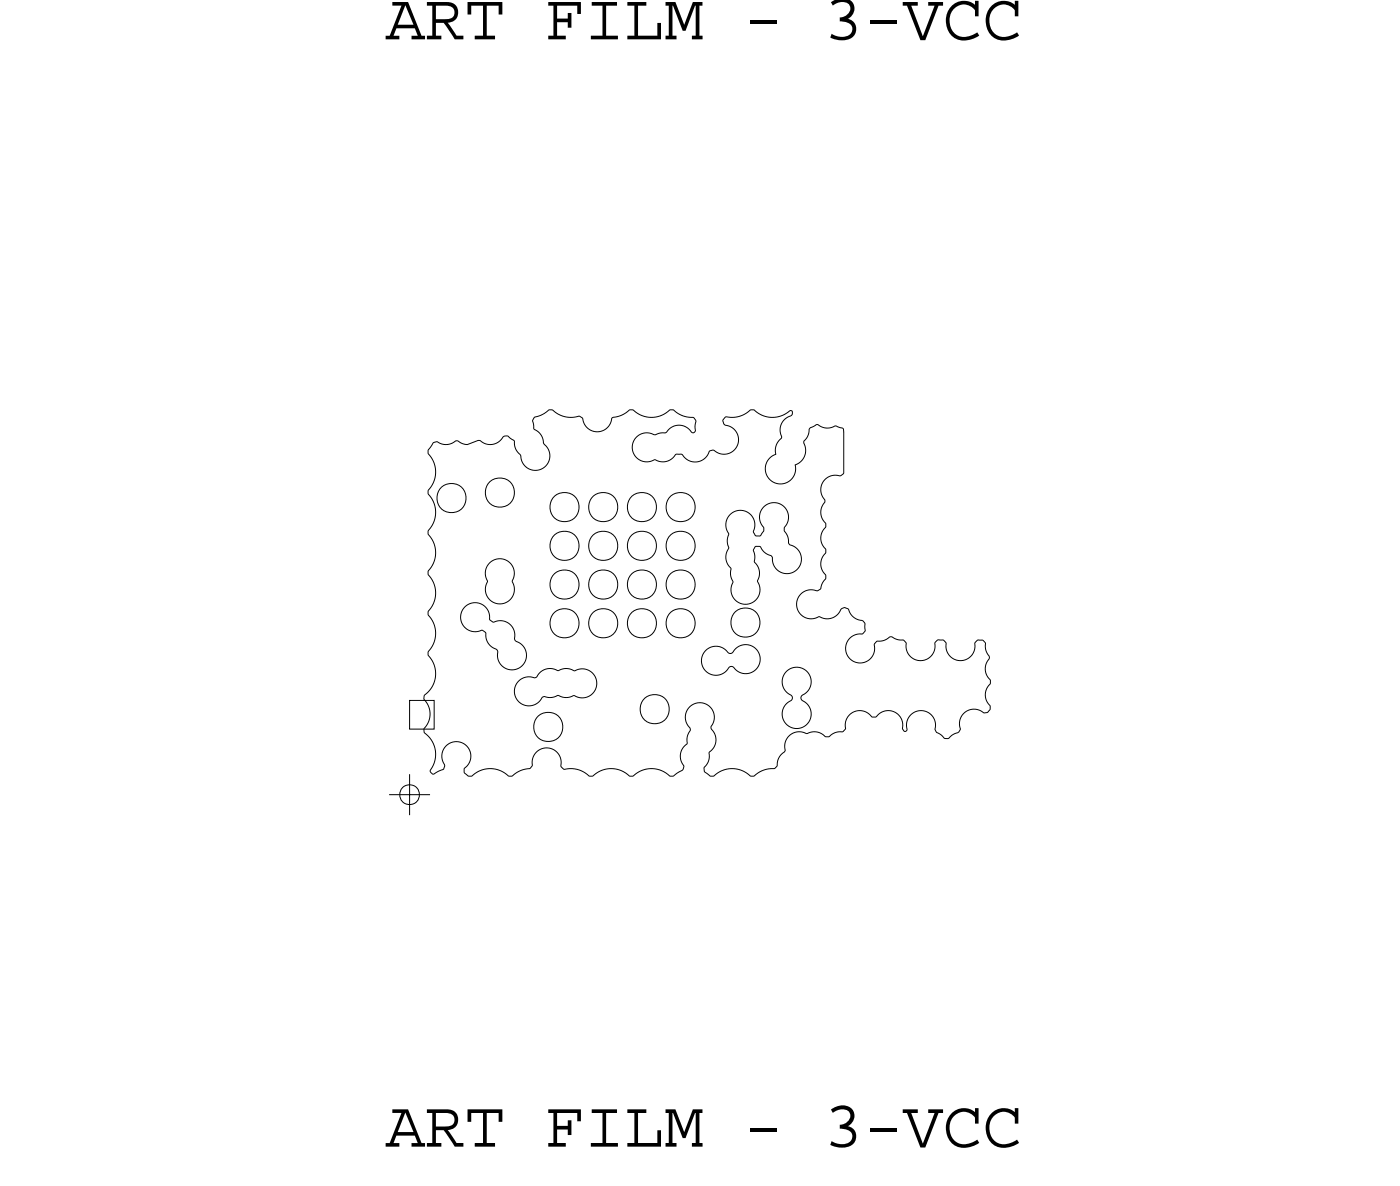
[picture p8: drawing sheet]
<svg xmlns="http://www.w3.org/2000/svg" width="43mm" height="37mm" viewBox="0 0 43 37" stroke-linecap="round" stroke-linejoin="round" font-family="sans-serif">
<defs><g id="words">
<g font-size="2.1">
<text x="12" y="1.2">ART FILM - 3-VCC</text>
<text x="12" y="35.5">ART FILM - 3-VCC</text>
</g>
</g></defs>
<!-- layer: Nets -->
<g fill="none" stroke="#000" stroke-width=".03">
<path d="M13.4 13.7l.5 .1 .3-.1 .3 .1 .4-.2 .3 .2 .5-.3 .2 .2 .4 .7 .2 .2h.2l.3-.2v-.3l-.2-.6-.2-.2-.1-.3 .5-.3h.1a1 1 0 0 0 .9 .2l.2 .3 .2 .2h.2l.3-.2a.34 .34 0 0 1 .4-.3l.3-.2a.94 .94 0 0 0 1.3 0l.3 .2h.3l.1 .5h-.1l-.2-.2h-.3l-.4 .2-.7 .1-.3 .3 .2 .4 .8 .1 .4-.2h.1l.3 .2h.2l.2-.1 .2-.2 .4 .1 .2-.1 .2-.2 .1-.2-.1-.3-.4-.2v-.1l.1-.1a.84 .84 0 0 0 .8-.2h.1a1.18 1.18 0 0 0 1.2 0l-.1 .2-.3 .2v.5l-.2 .3a.24 .24 0 0 1-.2 .3l-.1 .4 .3 .4 .4-.1 .3-.3a.25 .25 0 0 1 .2-.3l.1-.3-.1-.3 .2-.4 .2-.1 .3 .1 .3-.1 .2 .1 .1 1.4-.6 .2-.1 .2v.2a.39 .39 0 0 1 0 .6l.1 .3-.2 .5 .2 .3-.2 .5 .2 .4-.2 .4h-.4l-.2 .2-.1 .3 .1 .2 .3 .2 .3-.1 .3 .1 .5-.4 .3 .3 .3 .1v.4l-.4 .1-.2 .4 .1 .3 .3 .1 .4-.1 .2-.5 .4-.2 .4 .1 .2 .5 .3 .2 .4-.2 .2-.5 .2 .1 .2 .5 .3 .1 .3-.1 .1-.5 .3-.1 .2 .6-.2 .3 .2 .5-.1 .3 .1 .5-.2 .1-.3-.1-.3 .1-.1 .2-.1 .4-.3 .2-.4-.2v-.4l-.3-.3h-.3l-.2 .2-.1 .5-.2-.5-.2-.1-.3-.1-.3 .2-.3-.1-.2-.1-.3 .2-.2 .5-.4 .1-.4-.1-.8 .1-.1 .1-.1 .4-.1 .2-.1 .3-.5 .1a.38 .38 0 0 1-.6 0 1.06 1.06 0 0 0-1 .2l-.2-.3 .4-.8-.2-.5 .1-.3-.1-.3-.2-.1h-.3l-.2 .3v.2l.1 .3-.1 .5-.2 .2 .1 .5a.4 .4 0 0 1-.7 .1 1.06 1.06 0 0 0-1 .2v-.1a.82 .82 0 0 0-1.1 .1l-.5-.3h-.4l-.2-.4-.3-.2-.3 .1-.3 .5-.2 .1a.39 .39 0 0 1-.7 0 1.06 1.06 0 0 0-1 .2l-.1-.3 .2-.2v-.3l-.2-.2-.2-.1h-.2l-.2 .2v.6l-.4 .2v-.1a1.09 1.09 0 0 0-.3-1.3l.2-.4-.2-.5 .1-.2a.93 .93 0 0 0 .1-1.3 .94 .94 0 0 0 0-1.2v-.1a.94 .94 0 0 0 0-1.2 .94 .94 0 0 0 0-1.2v-.1a.94 .94 0 0 0 0-1.2 .98 .98 0 0 0 0-1.2zM14.4 18.8l.2-.1h.3l.2 .2 .2 .4 .3-.1 .2 .2 .2 .4 .3 .4v.2l-.1 .2-.3 .2-.3-.1-.1-.2-.1-.3-.3-.3v-.3h-.5l-.2-.2-.1-.3zM15.2 17.4l.4-.1 .3 .3v.8l-.2 .3h-.4l-.2-.3v-.7zM22.6 16l.3-.2 .3 .1 .2 .3v.3l.2 .1 .1-.2-.1-.3v-.3l.3-.2h.3l.2 .3-.1 .5 .2 .4 .2 .2 .1 .2-.1 .4-.4 .2-.3-.2-.1-.4-.3-.3h-.2v.5l.1 .3v.3l.1 .3-.1 .3-.3 .1h-.3l-.2-.3v-.8l-.2-.3 .1-.3-.1-.8zM12.7 21.7h.8v.9h-.8zM16.1 21.1l.2-.1h.3l.4-.3 .8 .1 .3-.1 .3 .2 .1 .3-.1 .2-.2 .2h-1.3l-.3 .2-.2 .1-.3-.1-.1-.2v-.3zM21.9 20.2l.4-.2 .4 .3 .2-.3h.3l.3 .2 .1 .3-.2 .2-.2 .2-.2-.1-.3-.1-.3 .2h-.3l-.3-.3v-.2zM24.4 20.8l.4-.1 .2 .1 .1 .2v.3l-.3 .3 .3 .3v.3l-.1 .2-.2 .2-.3-.1-.2-.3v-.3l.3-.3-.3-.4z"/>
<circle cx="14" cy="15.4" r=".45"/>
<circle cx="15.5" cy="15.3" r=".45"/>
<circle cx="17.5" cy="16.9" r=".45"/>
<circle cx="17.5" cy="15.7" r=".45"/>
<circle cx="17.5" cy="18.1" r=".45"/>
<circle cx="17.5" cy="19.3" r=".45"/>
<circle cx="18.7" cy="15.7" r=".45"/>
<circle cx="18.7" cy="19.3" r=".45"/>
<circle cx="18.7" cy="18.1" r=".45"/>
<circle cx="18.7" cy="16.9" r=".45"/>
<circle cx="19.9" cy="18.1" r=".45"/>
<circle cx="19.9" cy="16.9" r=".45"/>
<circle cx="19.9" cy="15.7" r=".45"/>
<circle cx="19.9" cy="19.3" r=".45"/>
<circle cx="21.1" cy="16.9" r=".45"/>
<circle cx="21.1" cy="15.7" r=".45"/>
<circle cx="21.1" cy="18.1" r=".45"/>
<circle cx="21.1" cy="19.3" r=".45"/>
<circle cx="23.1" cy="19.3" r=".45"/>
<circle cx="17" cy="22.5" r=".45"/>
<circle cx="20.3" cy="22" r=".45"/>
</g>
<!-- layer: Drawing Origin -->
<path d="M12.1 24.6h1.2M12.5 24.4l.2-.1 .2 .1 .1 .2-.1 .2-.2 .1-.2-.1-.1-.2zM12.7 24v1.3" fill="none" stroke="#000" stroke-width=".03"/>
<use href="#words"/>
</svg>
